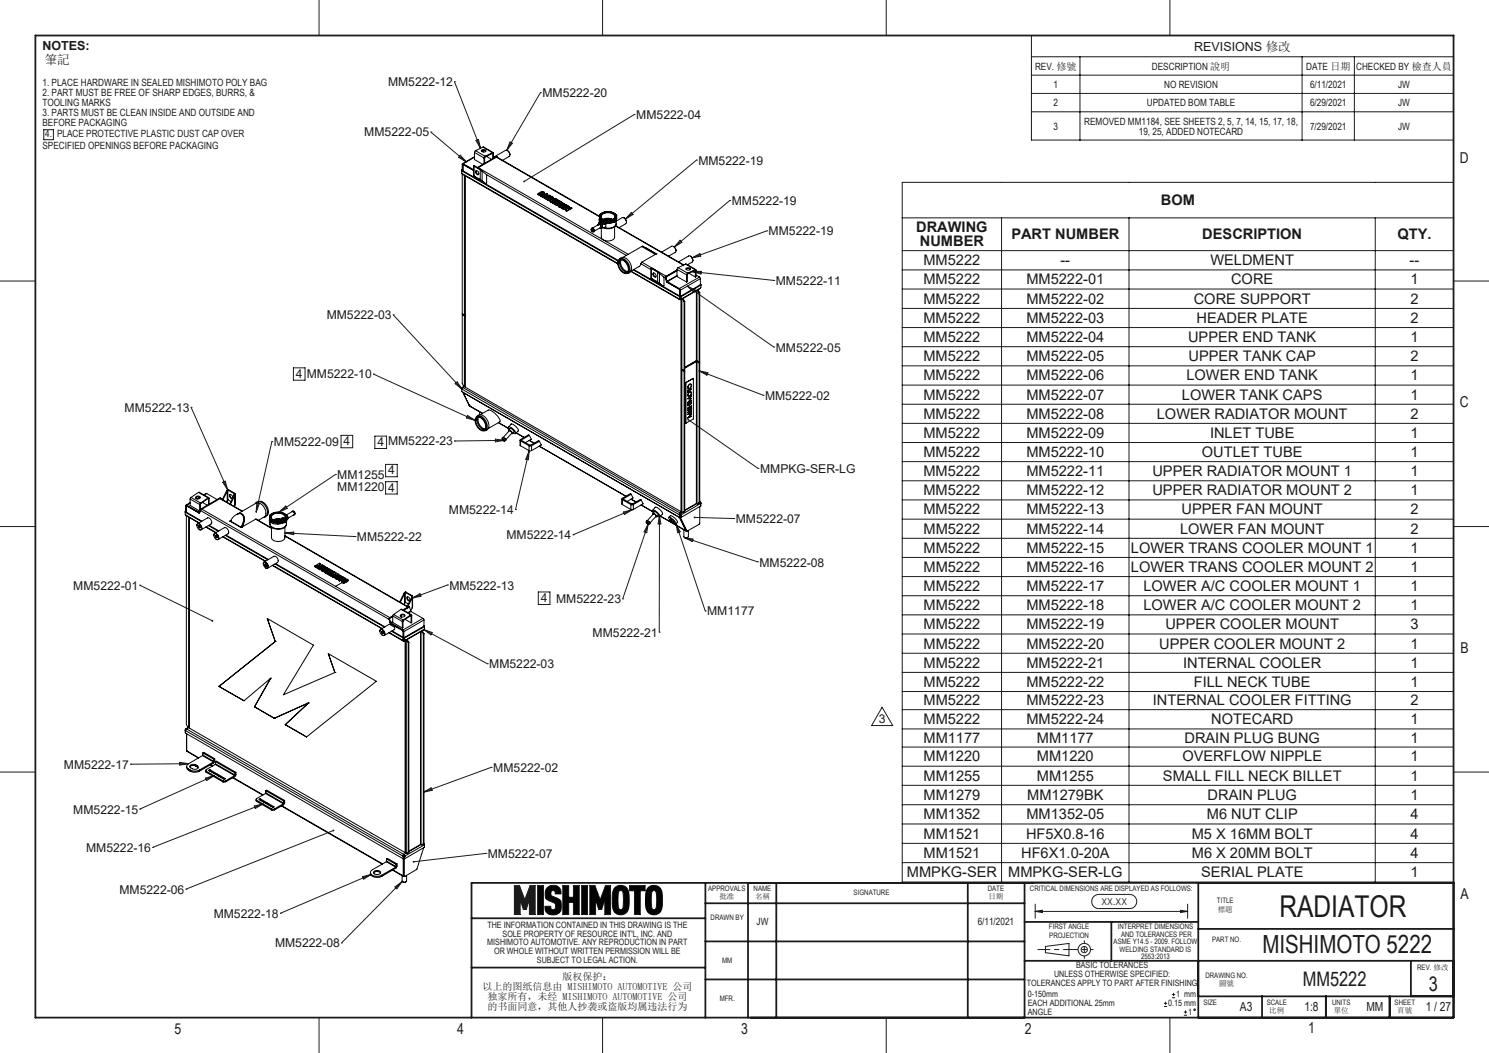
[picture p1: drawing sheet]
<svg xmlns="http://www.w3.org/2000/svg" width="420mm" height="297mm" viewBox="0 0 420 297" stroke-linecap="round" stroke-linejoin="round" font-family="sans-serif">
<defs><g id="words">
<text font-size="8.5" fill="#191924" x="360.9" y="258.7">RADIATOR</text>
<text font-size="7.1" fill="#191924" x="356.1" y="268.9">MISHIMOTO 5222</text>
<g font-size="5.6" fill="#191924">
<text x="367.4" y="278">MM5222</text>
<text x="403" y="279.5">3</text>
</g>
<g font-size="4.2" fill="#191924">
<text x="411.7" y="45.9">D</text>
<text x="411.7" y="114.7">C</text>
<text x="411.9" y="184.3">B</text>
<text x="411.9" y="253.4">A</text>
<text x="49.2" y="291.7">5</text>
<text x="129" y="291.7">4</text>
<text x="209" y="291.7">3</text>
<text x="289.1" y="291.7">2</text>
<text x="369" y="291.5">1</text>
</g>
<g font-size="4.1" fill="#191924">
<text x="327.4" y="57.8">BOM</text>
<text x="258.4" y="65.5">DRAWING</text>
<text x="259.5" y="69.5">NUMBER</text>
<text x="285.3" y="67.4">PART NUMBER</text>
<text x="339.1" y="67.4">DESCRIPTION</text>
<text x="394.2" y="67.4">QTY.</text>
<text x="260.5" y="74.8">MM5222</text>
<text x="299.1" y="74.8">--</text>
<text x="341.4" y="74.8">WELDMENT</text>
<text x="397.6" y="74.8">--</text>
<text x="260.5" y="80.2">MM5222</text>
<text x="289.5" y="80.2">MM5222-01</text>
<text x="347.3" y="80.2">CORE</text>
<text x="397.8" y="80.2">1</text>
<text x="260.5" y="85.6">MM5222</text>
<text x="289.5" y="85.6">MM5222-02</text>
<text x="336.7" y="85.6">CORE SUPPORT</text>
<text x="397.8" y="85.6">2</text>
<text x="260.5" y="91.1">MM5222</text>
<text x="289.5" y="91.1">MM5222-03</text>
<text x="337.5" y="91.1">HEADER PLATE</text>
<text x="397.8" y="91.1">2</text>
<text x="260.5" y="96.5">MM5222</text>
<text x="260.5" y="101.9">MM5222</text>
<text x="289.5" y="96.5">MM5222-04</text>
<text x="289.5" y="101.9">MM5222-05</text>
<text x="335.1" y="96.5">UPPER END TANK</text>
<text x="335.2" y="101.9">UPPER TANK CAP</text>
<text x="397.8" y="96.5">1</text>
<text x="397.8" y="101.9">2</text>
<text x="260.5" y="107.3">MM5222</text>
<text x="289.5" y="107.3">MM5222-06</text>
<text x="334.7" y="107.3">LOWER END TANK</text>
<text x="397.8" y="107.3">1</text>
<text x="260.5" y="112.7">MM5222</text>
<text x="289.5" y="112.7">MM5222-07</text>
<text x="333.4" y="112.7">LOWER TANK CAPS</text>
<text x="397.8" y="112.7">1</text>
<text x="260.5" y="118.1">MM5222</text>
<text x="289.5" y="118.1">MM5222-08</text>
<text x="326.3" y="118.1">LOWER RADIATOR MOUNT</text>
<text x="397.8" y="118.1">2</text>
<text x="260.5" y="123.5">MM5222</text>
<text x="289.5" y="123.5">MM5222-09</text>
<text x="341.3" y="123.5">INLET TUBE</text>
<text x="397.8" y="123.5">1</text>
<text x="260.5" y="128.9">MM5222</text>
<text x="289.5" y="128.9">MM5222-10</text>
<text x="339" y="128.9">OUTLET TUBE</text>
<text x="397.8" y="128.9">1</text>
<text x="260.5" y="134.3">MM5222</text>
<text x="289.5" y="134.3">MM5222-11</text>
<text x="325.1" y="134.3">UPPER RADIATOR MOUNT 1</text>
<text x="397.8" y="134.3">1</text>
<text x="260.5" y="139.7">MM5222</text>
<text x="289.5" y="139.7">MM5222-12</text>
<text x="325.1" y="139.7">UPPER RADIATOR MOUNT 2</text>
<text x="397.8" y="139.7">1</text>
<text x="260.5" y="145.1">MM5222</text>
<text x="289.5" y="145.1">MM5222-13</text>
<text x="333.3" y="145.1">UPPER FAN MOUNT</text>
<text x="397.8" y="145.1">2</text>
<text x="260.5" y="150.5">MM5222</text>
<text x="260.5" y="155.9">MM5222</text>
<text x="289.5" y="150.5">MM5222-14</text>
<text x="289.5" y="155.9">MM5222-15</text>
<text x="319" y="155.9">LOWER TRANS COOLER MOUNT 1</text>
<text x="332.8" y="150.5">LOWER FAN MOUNT</text>
<text x="397.8" y="150.5">2</text>
<text x="397.8" y="155.9">1</text>
<text x="260.5" y="161.3">MM5222</text>
<text x="289.5" y="161.3">MM5222-16</text>
<text x="319" y="161.3">LOWER TRANS COOLER MOUNT 2</text>
<text x="397.8" y="161.3">1</text>
<text x="260.5" y="166.7">MM5222</text>
<text x="289.5" y="166.7">MM5222-17</text>
<text x="322.5" y="166.7">LOWER A/C COOLER MOUNT 1</text>
<text x="397.8" y="166.7">1</text>
<text x="260.5" y="172.1">MM5222</text>
<text x="289.5" y="172.1">MM5222-18</text>
<text x="322.5" y="172.1">LOWER A/C COOLER MOUNT 2</text>
<text x="397.8" y="172.1">1</text>
<text x="260.5" y="177.5">MM5222</text>
<text x="289.5" y="177.5">MM5222-19</text>
<text x="328.7" y="177.5">UPPER COOLER MOUNT</text>
<text x="397.8" y="177.5">3</text>
<text x="260.5" y="182.9">MM5222</text>
<text x="289.5" y="182.9">MM5222-20</text>
<text x="327" y="182.9">UPPER COOLER MOUNT 2</text>
<text x="397.8" y="182.9">1</text>
<text x="260.5" y="188.3">MM5222</text>
<text x="289.5" y="188.3">MM5222-21</text>
<text x="333.8" y="188.3">INTERNAL COOLER</text>
<text x="397.8" y="188.3">1</text>
<text x="260.5" y="193.7">MM5222</text>
<text x="289.5" y="193.7">MM5222-22</text>
<text x="336.7" y="193.7">FILL NECK TUBE</text>
<text x="397.8" y="193.7">1</text>
<text x="260.5" y="199">MM5222</text>
<text x="289.5" y="199">MM5222-23</text>
<text x="325.2" y="199">INTERNAL COOLER FITTING</text>
<text x="397.8" y="199">2</text>
<text x="260.5" y="204.2">MM5222</text>
<text x="260.5" y="209.5">MM1177</text>
<text x="289.5" y="204.2">MM5222-24</text>
<text x="292.5" y="209.5">MM1177</text>
<text x="334.1" y="209.5">DRAIN PLUG BUNG</text>
<text x="341.7" y="204.2">NOTECARD</text>
<text x="397.8" y="204.2">1</text>
<text x="397.8" y="209.5">1</text>
<text x="260.5" y="214.8">MM1220</text>
<text x="292.5" y="214.8">MM1220</text>
<text x="333.5" y="214.8">OVERFLOW NIPPLE</text>
<text x="397.8" y="214.8">1</text>
<text x="260.5" y="220.2">MM1255</text>
<text x="292.5" y="220.2">MM1255</text>
<text x="328" y="220.2">SMALL FILL NECK BILLET</text>
<text x="397.8" y="220.2">1</text>
<text x="260.5" y="225.6">MM1279</text>
<text x="289.7" y="225.6">MM1279BK</text>
<text x="340.6" y="225.6">DRAIN PLUG</text>
<text x="397.8" y="225.6">1</text>
<text x="260.5" y="231.1">MM1352</text>
<text x="289.5" y="231.1">MM1352-05</text>
<text x="340.4" y="231.1">M6 NUT CLIP</text>
<text x="397.8" y="231.1">4</text>
<text x="260.5" y="236.5">MM1521</text>
<text x="289.4" y="236.5">HF5X0.8-16</text>
<text x="336.2" y="236.5">M5 X 16MM BOLT</text>
<text x="397.8" y="236.5">4</text>
<text x="260.5" y="242">MM1521</text>
<text x="288" y="242">HF6X1.0-20A</text>
<text x="336.2" y="242">M6 X 20MM BOLT</text>
<text x="397.9" y="242">4</text>
<text x="255.8" y="247.4">MMPKG-SER</text>
<text x="284.4" y="247.4">MMPKG-SER-LG</text>
<text x="338.8" y="247.4">SERIAL PLATE</text>
<text x="397.9" y="247.4">1</text>
</g>
<g font-size="3.5" fill="#191924">
<text x="12" y="14.2">NOTES:</text>
<text x="336.9" y="14.4">REVISIONS 修改</text>
<text x="12.6" y="18">筆記</text>
<text x="349.7" y="285.2">A3</text>
<text x="367.9" y="285.2">1:8</text>
<text x="385.4" y="285.2">MM</text>
<text x="402.1" y="285.2">1 / 27</text>
</g>
<g font-size="3.4" fill="#191924">
<text x="109.4" y="24.3">MM5222-12</text>
<text x="153" y="27.4">MM5222-20</text>
<text x="179.5" y="33.6">MM5222-04</text>
<text x="102.8" y="38.5">MM5222-05</text>
<text x="197" y="46.5">MM5222-19</text>
<text x="206.4" y="57.9">MM5222-19</text>
<text x="216.8" y="66.4">MM5222-19</text>
<text x="218.8" y="80.4">MM5222-11</text>
<text x="92.2" y="90">MM5222-03</text>
<text x="218.8" y="99.2">MM5222-05</text>
<text x="83.5" y="106.6">4</text>
<text x="86.5" y="106.8">MM5222-10</text>
<text x="215.8" y="112.8">MM5222-02</text>
<text x="35.2" y="116.1">MM5222-13</text>
<text x="77.3" y="125.8">MM5222-09</text>
<text x="96.9" y="125.6">4</text>
<text x="106.4" y="125.8">4</text>
<text x="109.4" y="125.6">MM5222-23</text>
<text x="95.1" y="135.1">MM1255</text>
<text x="109.5" y="133.8">4</text>
<text x="214.4" y="133.4">MMPKG-SER-LG</text>
<text x="95.1" y="138.6">MM1220</text>
<text x="109.5" y="138.7">4</text>
<text x="126.6" y="144.9">MM5222-14</text>
<text x="207.5" y="147.5">MM5222-07</text>
<text x="100.7" y="152.6">MM5222-22</text>
<text x="142.9" y="152.1">MM5222-14</text>
<text x="214.2" y="159.8">MM5222-08</text>
<text x="20.7" y="166.3">MM5222-01</text>
<text x="126.7" y="166.3">MM5222-13</text>
<text x="152.5" y="169.8">4</text>
<text x="156.9" y="170.1">MM5222-23</text>
<text x="199.5" y="173.6">MM1177</text>
<text x="167.2" y="179.5">MM5222-21</text>
<text x="138" y="188.5">MM5222-03</text>
<text x="247.9" y="204">3</text>
<text x="18" y="216.8">MM5222-17</text>
<text x="139.1" y="217.7">MM5222-02</text>
<text x="20.7" y="229.5">MM5222-15</text>
<text x="24.3" y="240.3">MM5222-16</text>
<text x="137.6" y="242.1">MM5222-07</text>
<text x="33.7" y="252.1">MM5222-06</text>
<text x="60.3" y="258.9">MM5222-18</text>
<text x="77.6" y="267.2">MM5222-08</text>
</g>
<g font-size="2.8" fill="#191924">
<text x="291.9" y="19.7">REV. 修號</text>
<text x="324.9" y="19.7">DESCRIPTION 說明</text>
<text x="368.4" y="19.7">DATE 日期</text>
<text x="382.5" y="19.7">CHECKED BY 檢查人員</text>
<text x="12" y="24.3">1. PLACE HARDWARE IN SEALED MISHIMOTO POLY BAG</text>
<text x="12" y="27.1">2. PART MUST BE FREE OF SHARP EDGES, BURRS, &amp;</text>
<text x="12" y="29.9">TOOLING MARKS</text>
<text x="297.1" y="24.8">1</text>
<text x="297.1" y="30">2</text>
<text x="323.5" y="30">UPDATED BOM TABLE</text>
<text x="328.4" y="24.8">NO REVISION</text>
<text x="369.5" y="24.8">6/11/2021</text>
<text x="369.5" y="30">6/29/2021</text>
<text x="394.3" y="24.8">JW</text>
<text x="394.3" y="30">JW</text>
<text x="12" y="32.7">3. PARTS MUST BE CLEAN INSIDE AND OUTSIDE AND</text>
<text x="12" y="35.5">BEFORE PACKAGING</text>
<text x="305.8" y="35.1">REMOVED MM1184, SEE SHEETS 2, 5, 7, 14, 15, 17, 18,</text>
<text x="12" y="42">SPECIFIED OPENINGS BEFORE PACKAGING</text>
<text x="12.8" y="38.7">4.</text>
<text x="16.1" y="38.7">PLACE PROTECTIVE PLASTIC DUST CAP OVER</text>
<text x="297.1" y="36.5">3</text>
<text x="321.2" y="38">19, 25, ADDED NOTECARD</text>
<text x="369.5" y="36.5">7/29/2021</text>
<text x="394.3" y="36.5">JW</text>
<text x="213.4" y="260.8">JW</text>
<text x="275.8" y="260.9">6/11/2021</text>
<text x="136.1" y="279.2">以上的图纸信息由 MISHIMOTO AUTOMOTIVE 公司</text>
<text x="158.6" y="276.4">版权保护：</text>
<text x="137.5" y="282.1">独家所有，未经 MISHIMOTO AUTOMOTIVE 公司</text>
<text x="137.5" y="284.9">的书面同意，其他人抄袭或盗版均属违法行为</text>
</g>
<text font-size="2.7" fill="#191924" x="310.7" y="255.3">XX.XX</text>
<g font-size="2.5" fill="#191924">
<text x="137.5" y="261.7">THE INFORMATION CONTAINED IN THIS DRAWING IS THE</text>
<text x="137.5" y="266.7">MISHIMOTO AUTOMOTIVE. ANY REPRODUCTION IN PART</text>
<text x="139.4" y="269.1">OR WHOLE WITHOUT WRITTEN PERMISSION WILL BE</text>
<text x="141.8" y="264.2">SOLE PROPERTY OF RESOURCE INT'L, INC. AND</text>
<text x="151.5" y="271.6">SUBJECT TO LEGAL ACTION.</text>
<text x="297.3" y="275.6">UNLESS OTHERWISE SPECIFIED:</text>
<text x="303.5" y="273.2">BASIC TOLERANCES</text>
<text x="289.6" y="278.1">TOLERANCES APPLY TO PART AFTER FINISHING</text>
<text x="289.9" y="281.3">0-150mm</text>
<text x="331.8" y="281.3">1 mm</text>
<text x="289.9" y="283.8">EACH ADDITIONAL 25mm</text>
<text x="289.9" y="286.3">ANGLE</text>
<text x="329.5" y="283.8">0.15 mm</text>
<text x="335.2" y="286.3">1</text>
</g>
<g font-size="2.1" fill="#191924">
<text x="199.8" y="251.4">APPROVALS</text>
<text x="212.6" y="251.4">NAME</text>
<text x="278.6" y="251.3">DATE</text>
<text x="290.5" y="251.4">CRITICAL DIMENSIONS ARE DISPLAYED AS FOLLOWS:</text>
<text x="202.9" y="253.7">批准</text>
<text x="213" y="253.7">名稱</text>
<text x="240.8" y="252.3">SIGNATURE</text>
<text x="278.8" y="253.6">日期</text>
<text x="343.3" y="254.8">TITLE</text>
<text x="343.5" y="257.1">標題</text>
<text x="200.4" y="259.5">DRAWN BY</text>
<text x="295.9" y="262.1">FIRST ANGLE</text>
<text x="315.3" y="262.1">INTERPRET DIMENSIONS</text>
<text x="296" y="264.6">PROJECTION</text>
<text x="314.1" y="266.3">ASME Y14.5 - 2009. FOLLOW</text>
<text x="315.8" y="268.5">WELDING STANDARD IS</text>
<text x="316.2" y="264.2">AND TOLERANCES PER</text>
<text x="341.9" y="265.7">PART NO.</text>
<text x="203.7" y="271.6">MM</text>
<text x="321.8" y="270.6">2553:2013</text>
<text x="340" y="275.8">DRAWING NO.</text>
<text x="399.7" y="273.5">REV. 修改</text>
<text x="343.9" y="278.1">圖號</text>
<text x="203" y="282.3">MFR.</text>
<text x="339.4" y="283.5">SIZE</text>
<text x="357.3" y="283.5">SCALE</text>
<text x="358" y="285.8">比例</text>
<text x="375.7" y="283.5">UNITS</text>
<text x="376.2" y="285.8">單位</text>
<text x="393.4" y="283.5">SHEET</text>
<text x="394.1" y="285.8">頁號</text>
</g>
</g></defs>
<g fill="none" stroke="#191924" stroke-width=".28">
<path d="M90 0v10M170 0v10M250 0v10M330 0v10M0 79.3h10M410 79.3h10M0 148.5h10M410 148.5h10M0 217.8h10M410 217.8h10M145.1 249.8h1.4l1.5 4 1.5-4h1.5v8.1h-1.7v-4.2l-.9 2.8h-.8l-.9-2.8v4.2h-1.6zM151.7 249.8h1.6v8.1h-1.6z"/>
<path d="M154.1 250.6a2.28 2.28 0 0 1 2.7-.8 2.28 2.28 0 0 1 1.5 2.3h-1.7l-.1-.7a.79 .79 0 0 0-1.2 .4 .79 .79 0 0 0 .7 1l1.9 .9 .3 .5 .1 1.1a2.23 2.23 0 0 1-2.8 2.7 1.95 1.95 0 0 1-1.8-2.4h1.6a.78 .78 0 0 0 .5 1h.5a1.22 1.22 0 0 0-.3-2.1l-1.8-.8a2.99 2.99 0 0 1-.1-3.1zM158.8 249.8h1.6v3.3h1.3v-3.3h1.7v8.1h-1.7v-3.4h-1.3v3.4h-1.6zM164.1 249.8h1.6v8.1h-1.6zM166.4 249.8h1.4l1.5 4 1.5-4h1.4v8.1h-1.6v-4.2l-.9 2.8h-.8l-.9-2.8v4.2h-1.6zM173.3 250.5a2.41 2.41 0 0 1 2.8-.5 2.41 2.41 0 0 1 1.3 2.6 8.3 8.3 0 0 1-.5 4.6 2.41 2.41 0 0 1-2.9 .6 2.41 2.41 0 0 1-1.3-2.6 8.2 8.2 0 0 1 .6-4.7zM174.7 251.2h.7a8.2 8.2 0 0 1 0 5.3h-.7a8.2 8.2 0 0 1 0-5.3zM177.6 249.8h4.4v1.4h-1.4v6.7h-1.6v-6.7h-1.4zM182.7 250.5a2.41 2.41 0 0 1 2.8-.5 2.41 2.41 0 0 1 1.3 2.6 8.3 8.3 0 0 1-.5 4.6 2.43 2.43 0 0 1-2.9 .6 2.43 2.43 0 0 1-1.3-2.6 8.5 8.5 0 0 1 .6-4.7zM184.1 251.2h.7a8.2 8.2 0 0 1 0 5.3h-.7a8.2 8.2 0 0 1 0-5.3zM292 255v4M308.6 252.8l1.3-.5h8.7a1.99 1.99 0 0 1 2 2 1.99 1.99 0 0 1-2 2h-8.7a1.98 1.98 0 0 1-1.9-1.3 1.98 1.98 0 0 1 .6-2.2zM335 255v4"/>
<path d="M294.9 266.9l6.6-.8v3.5l-6.6-.9zM90 287v10M170 287v10M250 287v10M330 287v10"/>
<circle cx="305.8" cy="267.8" r="1.76"/>
<circle cx="305.8" cy="267.8" r=".87"/>
</g>
<path d="M303.4 267.8h5M305.9 265.3v5" fill="none" stroke="#191924" stroke-width=".28" stroke-dasharray="15.2 1.3 1.3 1.3" stroke-dashoffset="14.6"/>
<path d="M303.4 267.8h-10.6" fill="none" stroke="#191924" stroke-width=".28" stroke-dasharray="15.2 1.3 1.3 1.3" stroke-dashoffset="11.9"/>
<g fill="none" stroke="#191924" stroke-width=".5">
<path d="M10 10h400v277h-400zM133 259h66M199 254.8h90M199 249v38M211 249v38M219 249v38M273 249v38M289 249v38M338 249v38M410 249h-277v38M133 272.9h66M199 265.5h90"/>
<path d="M199 276.3h90M289 271h121M289 260h49M313.5 260v11M338 262h72M398 271v10M338 281h72M356 281v6M374 281v6M392 281v6"/>
</g>
<path d="M151.7 249.8v8.1h1.6v-8.1zM154.3 250.4a2.96 2.96 0 0 0 0 3.3l2.2 1.1 .2 1.3-.3 .4-.6 .1-.4-.3-.1-.7h-1.6l.1 1.3a2.51 2.51 0 0 0 4.5-.4v-.7a1.94 1.94 0 0 0-.6-2.2l-2.2-1-.1-1.1 .3-.3h.5l.4 .4v.5h1.7a2.21 2.21 0 0 0-1.1-2.2 2.21 2.21 0 0 0-2.4 .1zM158.7 249.8v8.1h1.7v-3.4h1.3v3.4h1.7v-8.1h-1.7v3.3h-1.3v-3.3zM164.1 249.8v8.1h1.6v-8.1zM166.4 249.8v8.1h1.6v-4.2l.9 2.8h.8l.9-2.8v4.2h1.6v-8.1h-1.4l-1.5 4-1.5-4zM173.4 250.4a7.2 7.2 0 0 0-.7 4.8 2.41 2.41 0 0 0 2.4 2.9 2.41 2.41 0 0 0 2.3-2.9l.1-.6a5.9 5.9 0 0 0-.8-4.3 2.39 2.39 0 0 0-3.3 .1zM174.7 251.3l.7-.1a2.44 2.44 0 0 1 .5 2.3l-.3 2.8-.3 .3-.5-.1a1.33 1.33 0 0 1-.5-1.6v-2.5zM177.6 249.8v1.4h1.4v6.7h1.6v-6.7h1.4v-1.4zM182.8 250.4a8.1 8.1 0 0 0-.7 5.3 2.37 2.37 0 0 0 2.7 2.3 2.37 2.37 0 0 0 2-2.8l.1-.6a5.9 5.9 0 0 0-.8-4.3 2.39 2.39 0 0 0-3.3 .1zM184 251.4l.6-.2 .4 .3 .2 1.8-.1 2.8-.3 .4h-.7a1.33 1.33 0 0 1-.4-1.6v-2.5z" fill-rule="evenodd" fill="#000"/>
<path d="M145.1 249.8h1.4l1.5 4 1.5-4h1.5v8.1h-1.7v-4.2l-.9 2.8h-.8l-.9-2.8v4.2h-1.6z" fill-rule="evenodd" fill="#191924"/>
<g fill="none" stroke="#191924" stroke-width=".28">
<path d="M290.9 10h119.1v29.5h-119.1zM290.9 16h119.1M304.6 16v23.5M367.3 16v23.5M382 16v23.5M12.3 36.6h2.8v2.8h-2.8zM121.5 37.2h.1M121.5 37.2l10 8.5M128.2 23.1h.1M128.2 23.1l7.3 18.7M134.3 39.6l.7-.2 .5 2.4zM152.4 26.1h.1"/>
<path d="M152.4 26.1l-9.5 16.3M178.9 32.3h.1M178.9 32.3l-31.1 18.9M290.9 21.2h119.1M290.9 26.3h119.1M290.9 31.5h119.1M129.9 43.8l1.6 1.9-2.1-1.3zM143.9 40l.6 .4-1.6 2zM178.1 59.9l.5 .6-2.2 1.3zM196.5 45.2h.1M196.5 45.2l-20.1 16.6M205.8 56.5h.1"/>
<path d="M205.8 56.5l-15.6 13.2M254.5 51.4h155.5v197.4h-155.5zM191.8 67.8l.5 .6-2.1 1.3zM195.2 72.7l2.2-1.2 .3 .7zM195.3 76.6l23 2.5M195.3 76.6l2.5-.1-.1 .8zM216.3 65.1h.1M216.3 65.1l-21.1 7.6M218.3 79.1h.1M254.5 61.5h155.5M254.5 70.7h155.5M254.5 76.1h155.5"/>
<path d="M282.5 61.5v187.3M318.5 61.5v187.3M387.9 61.5v187.3M110.9 88.8h.1M110.9 88.8l19.5 21M193.9 80.7l24.4 17.2M193.9 80.7l2.2 1.1-.4 .6zM218.3 97.9h.1M254.5 81.5h155.5M254.5 87h155.5M254.5 92.4h155.5M254.5 97.8h155.5"/>
<path d="M53.9 114.9h.1M53.9 114.9l10.3 23.2M82.8 103.7h3.2v3.5h-3.2zM105.3 105.5h.1M105.3 105.5l28.7 13.1M128.4 108.2l.5-.5 1.5 2.1zM131.9 117.2l2.1 1.4-2.4-.7zM194.1 118.4l19.7 13.7M197.2 104.6l18.1 6.9M197.2 104.6l2.5 .5-.3 .7zM215.3 111.5h.1M254.5 103.2h155.5"/>
<path d="M254.5 108.6h155.5M254.5 114h155.5M254.5 119.4h155.5M62.8 136l.7-.3 .7 2.4zM76.7 124.5h.1M76.7 124.5l-4.5 19.9M94.6 133.8h.1M94.6 133.8l-15.9 10.7M96.2 122.8h3.3v3.5h-3.3zM105.7 123h3.3v3.5h-3.3zM108.8 131h3.2v3.5h-3.2zM108.8 135.9h3.2v3.4h-3.2z"/>
<path d="M128.2 124.4h.1M139.7 123.9l2.5 .3-2.5 .4zM142.2 124.2l-14 .2M149.3 127.1l-3.9 16.6M149.3 127.1l-.3 2.6-.7-.2zM213.8 132.1h.1M254.5 124.8h155.5M254.5 130.2h155.5M254.5 135.6h155.5M72.4 141.9l.8 .2-1 2.3zM78.7 144.5l1.9-1.8 .4 .7zM80.4 150.3l19.8 1"/>
<path d="M80.4 150.3l2.5-.2-.1 .7zM100.2 151.3h.1M145.4 143.7h.1M161.6 150.8h.1M175.8 144.4l2.5-.6-2.2 1.3zM178.3 143.8l-16.7 7M182.8 147.8l-7.2 21.1M182.8 147.8l-.4 2.4-.7-.2zM186 145.3l-.1 33M186 145.3l.4 2.5h-.8zM190.7 147.7l8.2 24.6M190.7 147.7l1.1 2.3-.7 .2z"/>
<path d="M193 151.6l20.7 6.9M193 151.6l2.5 .4-.2 .7zM195.9 145.9l11.1 .4M207 146.3h.1M213.7 158.5h.1M254.5 141h155.5M254.5 146.4h155.5M254.5 151.8h155.5M254.5 157.2h155.5M39.4 165.1h.1M39.4 165.1l20.5 10M116.3 168.7l2.2-1.2 .2 .7z"/>
<path d="M119.5 177.5l18 9.7M119.5 177.5l2.4 .9-.4 .7zM126.2 165h.1M126.2 165l-9.9 3.7M151.8 167h3.3v3.5h-3.3zM175.6 168.9h.1M185.9 178.3h.1M198.9 172.3h.1M254.5 162.6h155.5M254.5 168h155.5M254.5 173.4h155.5M254.5 178.8h155.5"/>
<path d="M137.5 187.2h.1M248.8 199.5l3 5.1h-5.9zM254.5 184.3h155.5M254.5 189.6h155.5M254.5 195h155.5M36.8 215.5h.1M50.7 215l2.5 .4-2.5 .4zM53.2 215.4l-16.4 .1M58 219.5l2.4-.7-2.1 1.4zM60.4 218.8l-21 9.4M138.6 216.4h.1M138.6 216.4l-19.2 7"/>
<path d="M254.5 200.2h155.5M254.5 205.6h155.5M254.5 210.7h155.5M254.5 216.1h155.5M39.4 228.2h.1M43.1 239h.1M71.7 227.3l2.5-.5-2.2 1.2zM74.2 226.8l-31.1 12.2M94.1 234.2l-41.6 16.6M119.4 223.4l2.2-1.2 .3 .7zM254.5 221.5h155.5M254.5 227h155.5"/>
<path d="M254.5 232.4h155.5M254.5 237.9h155.5M52.5 250.8h.1M79.1 257.6h.1M102.3 247.3l2.4-.7-2.1 1.4zM104.7 246.6l-25.6 11M111.4 250.2l2-1.6-1.5 2.1zM113.4 248.6l-17.1 17.4M137.1 240.7h.1M137.1 240.7l-20.4 2.4M254.5 243.3h155.5M292 257.1h43"/>
<path d="M292 257.1l2-.4v.7zM333 256.7l2 .4-2 .3zM96.3 266h.1M328.3 283.9h.9M328.3 283h.9M328.8 282.5v.9M330.6 281.4h.9M330.6 280.5h.9M331 280.1v.8M333.9 286.3h1M333.9 285.5h1M334.4 285v.9"/>
<circle cx="337" cy="284.8" r=".22"/>
</g>
<path d="M116.5 242.9l-.1 .2h.3h-.3a.26 .26 0 0 0 .4 .2 .26 .26 0 0 0 .1-.4 .26 .26 0 0 0-.4 0zM59.7 174.9v.4h.4l-.2-.2 .3 .1-.1-.3zM93.9 234a.27 .27 0 0 0-.1 .3 .27 .27 0 0 0 .4 .2 .27 .27 0 0 0 .1-.4l-.2 .1 .2-.1zM193.9 118.2a.25 .25 0 0 0 .2 .4 .25 .25 0 0 0 .3-.3 .25 .25 0 0 0-.4-.1l.1 .2zM147.6 51v.3l.2-.1-.2 .1a.25 .25 0 0 0 .4 .1 .25 .25 0 0 0 0-.4 .25 .25 0 0 0-.4 0zM195.7 145.8l.2 .1h-.2a.26 .26 0 0 0 .3 .3 .26 .26 0 0 0 .1-.4 .26 .26 0 0 0-.4 0z" fill="#191924"/>
<g fill="none" stroke="#000" stroke-width=".28">
<path d="M130.2 47.9l.2 1M130.2 47.9l.2 .1M130.4 49l43.8 25.4M130.4 48.9v.1M130.4 49l43.8 25.3M130.4 46.3l.2 .1M130.4 46.3v1.8M130.4 49.1v39.4l.6 .4M130.4 47.9h-.2M130.6 46.2l-.2 .1M130.6 46.4l3 1.7-3-1.8v1.9M130.6 46.2l3 1.7"/>
<path d="M130.6 46.2v.2M131 49.5v39.4M131.3 49.6v59.6l60.8 35.1M133.6 46.8l.1 .1M133.6 46.8v2.8M133.7 49.6v.1M133.7 46.9l1.8 1M133.7 46.9l.2-.1 1.7 1M133.7 49.6l1.8 1.1M133.7 46.9v2.7M133.7 49.7l1.2 .9M133.7 49.7l.2 .1"/>
<path d="M133.8 46.8h-.2M133.8 49.7l.1 .1M133.8 44.2l-3.3 2M133.8 43l2.7 1.6M133.8 43v2l2.4 1.4M133.8 44.3l-3.2 1.9M133.9 49.8l1 .8M133.9 49.7v.1M134.1 42.5l-.3 .5M134.1 42.5l2.7 1.6M134.3 48.2v-.1a.74 .74 0 0 1 .5 1.2l-.3-.2a.66 .66 0 0 1-.2-.9zM134.3 48.1l.2 .8 .5 .3"/>
<path d="M134.9 47.3l42.3 24.4M134.9 47.3h.1M135.1 50.4l-.2 .2M135.5 47.9l.5 .4M135.5 50.7l.5 .3M135.5 47.9v2.8M135.6 47.8l.3 .4M135.6 47.8l-.1 .1M135.8 42.6l.6-.2 .6 .3M135.8 50.9l.2 .1M135.8 50.9h.1M135.8 50.9l1.2 .9"/>
<path d="M135.9 42.3l.5-.1a.38 .38 0 0 1 .5 .1 .38 .38 0 0 1 0 .5l-.3 .1a.52 .52 0 0 1-.5-.1 .52 .52 0 0 1-.2-.5zM136 48.3v2.7M136 51l1 .8M136 48.3l1.3 1M136.2 41.5l2.9 1.5M136.2 41.5l-2.1 1M136.2 41.5l2.7 1.6M136.3 42.4v.5M136.5 44.6v1.5M136.7 44.4l-.2 .2M136.7 44.4v1.7M136.8 44.3l-.1 .1"/>
<path d="M136.8 44.1l-.3 .5M136.8 44.1v.2M137.2 44.1l1.4 .8M137.3 49.3v2.3l-.3 .2M137.3 49.3l39.4 22.7M138.9 43.1l.3 .1M138.9 43.3h.1M138.9 43.3l-2.1 1M138.9 43.1l-2.1 1M138.9 43.1v.2M139 43.3v1.4M139.2 44.6h.1"/>
<path d="M139.2 43.2l-.2 .1M139.2 43.2v1.4M139.7 44.3l-.5 .1 3.4-2a1.15 1.15 0 0 1 1 1.7l-1.9 1.1M140 44.3l29.2 16.8v.5M140 44.3l-5.1 3M140.2 44.3h-.2M140.2 44.3l29 16.7M140.3 44.3l-.2-.2-5.4 3.1M140.3 44.3h-.1M143.1 42.5h.1M143.2 42.5l.5 .5 .1 .6M143.8 43.6v.1"/>
<path d="M151.8 54.7l.2 .4h.4M151.8 54.7l.1-.2a1.02 1.02 0 0 1 1.7-.1l-1.2 .6M151.8 54.7l.6 .3M152.2 54.7h.1M152.4 55v.1M152.5 55.2l.7 .6M152.5 55.2l.7 .5M153 54.2l.2 .1-.1 .1-.7 .4-.2-.1M153 54.2l-.8 .5M153 54.3l-.8 .5M153 54.3l.2 .1M153 54.2v.1"/>
<path d="M153.2 55.7v.1M153.5 55.5l-.3 .3M153.5 55.5l-.3 .2M153.6 54.3l-.2 .4-1 .4M153.6 55.7l.2 .4 .4 .1M153.6 55.7l.1-.1a1.05 1.05 0 0 1 1.7-.2l-1.2 .7M153.6 55.7l.6 .4M154 55.8h.1M154.2 56.1v.1M154.4 56.3l.3 .3M154.4 54.7l-1 .8M154.4 56.3l.3 .2"/>
<path d="M154.4 54.7l-.2-.2-1.2 .7h-.5M154.4 54.7l-1.1 .7 .2 .1M154.7 56.5l.9-.3-.4 .6M154.7 56.5v.1M154.8 55.3h.2l-.1 .2-.7 .4-.2-.1M154.8 55.3l-.8 .5M154.8 55.4l-.8 .4M154.8 55.4h.2M154.8 55.3v.1M155.2 56.8l.3 .2M155.2 56.8l.3 .1M155.4 55.3l-.2 .5-1 .4"/>
<path d="M155.5 56.9v.1M155.5 56.4l-.8 .2M155.7 57.1l.3 .3M155.7 57.1l.3 .2M156 57.3v.1M156.1 55.7l-.3 .3M156.1 55.7l-.7 .4 .8-.1M156.1 55.7l-.2-.2-1.5 .8M156.2 56l-.2 .3M156.2 56l-.3 .4 .7-.5 .3 .2M156.2 57.4l.3 .3M156.2 57.4l.3 .2"/>
<path d="M156.5 57.6v.1M156.8 57.7l.3 .2M156.8 57.7l.3 .3M156.9 56.1l-1.4 .9M156.9 56.1l-1.4 .8M157.1 57.9v.1M157.1 57.3l-.6 .4M157.1 57.3l.2 .1M157.1 57.2l.2 .2-.5 .3M157.1 57.2l-.6 .4M157.1 57.2v.1M157.4 56.4l-1.4 1"/>
<path d="M157.4 56.4l-.3-.1-1.4 .8M157.4 56.4l-1.4 .9M157.5 58l.2 .3M157.7 58.3l.3 .1M157.7 58.2l.3 .1M157.7 58.2v.1M157.9 58v.1M157.9 58h.1M158 57.9l-.3-.2-.2 .2 .2 .3M158 57.9l-.1 .1M158 56.8l-.6 .3M158 58l-.1 .1"/>
<path d="M158 57.9v.1M158 56.8l-.6 .3 .2 .1 .6-.3 .3 .1M158 56.8l-.3-.2-1.5 .8M158 58.3v.1M158 57.6v.1M158.1 57.7v.2M158.1 57.9h.1M158.1 57.8l.1 .1M158.1 57.8v.1M158.2 57.9l-.3 .2M158.3 58.6l.3 .1M158.3 58.6l.3 .2"/>
<path d="M158.5 58.3l-.5 .1M158.5 58.2l-.5 .1M158.5 57l-1.4 1M158.5 58.2v.1M158.5 57l-1.4 .9M158.5 57.7l.1 .4-.1 .1M158.6 57.7h-.1M158.6 57.6l-.1 .1M158.6 57.6v.1M158.6 58.7v.1M158.7 58l-.2 .3M158.8 57.6l-.2 .1"/>
<path d="M158.8 57.5h.1M158.8 57.5l-.2 .1M158.8 57.5v.1M158.8 58.9l.3 .2M158.8 57.7l.3 .3M158.8 57.7l.3 .2M158.9 57.5l-.1 .1M158.9 57.5l-.1 .2M159.1 59.1l1-.3-.5 .5M159.1 57.9v.1M159.1 59.1h.1M159.3 57.6l-.2 .4"/>
<path d="M159.3 57.6a.63 .63 0 0 0-.6-.3 .63 .63 0 0 0-.6 .5M159.3 57.6l-.2 .3M159.6 59.3l.2 .2M159.6 59.3l.2 .3M159.8 59.5v.1M159.9 58.9l-.8 .2M160 57.9l-1.4 .9M160 57.9l-1.4 .8M160 57.9l-.3-.2-1.4 .9M160.5 58.2l-.3 .4M160.5 58.2l-.7 .5 .8-.1M160.5 58.2l-.2-.1-1.5 .8"/>
<path d="M160.6 58.6l-.2 .2M160.6 58.6l-.3 .3 .7-.4 .3 .2M161.3 58.7l-1.5 .9M161.3 58.7l-1.5 .8M166.8 64.6a.49 .49 0 0 1 .7 0 .49 .49 0 0 1-.1 .8h-.2M166.8 64.6l.4 .1a.33 .33 0 0 1 .2 .4 .33 .33 0 0 1-.4 .2l-.2-.3zM166.8 64.6l.3 .1a.31 .31 0 0 1 .3 .3 .31 .31 0 0 1-.3 .3l-.3-.3zM166.9 64.4a.61 .61 0 0 1 .6 .3 .61 .61 0 0 1 0 .7M167.1 64.3l1.8-1 .4 .2 .1 .6-1.8 1.1M167.2 64.7l-.2 .2 .1 .2 .2-.1M168.6 63.5h.1M168.9 63.1l-.3 .4"/>
<path d="M168.9 63.1l.5 .3M168.9 62.8l.3 .1M168.9 62.8v.2M169 61.8a3.5 3.5 0 0 0 4.8 .2l-.2-.2M169 61.8l.2 .7M169.2 61.6a3.3 3.3 0 0 0 4.4 .2M169.2 61.6l-.2 .2M169.2 62.6v-.2l1.2 .6h.9M169.2 62.6l-.3 .2M169.2 62.6l.6 .3M169.2 60.6v.2M169.2 60.6l.1 .1"/>
<path d="M169.2 64.3l.2 .1M169.2 62.9l-.3 .2M169.2 62.9l.5 .3M169.2 60.5a3.5 3.5 0 0 1 4.8 .2M169.3 60.5l-.1 1.1M169.3 60.5a3.3 3.3 0 0 1 4.5 .2M169.3 60.5l-.1 .1M169.4 63.4l.3 .7M169.4 60.6a2.93 2.93 0 0 1 4.2 .2 1.59 1.59 0 0 1-2 1.5 1.93 1.93 0 0 1-2.3-1.3zM169.5 61.2a1.31 1.31 0 0 0 1.2 .9M169.5 61.1a2.29 2.29 0 0 1 4 0M169.5 61.1v.1"/>
<path d="M169.5 60.4a2.9 2.9 0 0 1 4.3 .6 1.69 1.69 0 0 1-2 1.4 2.06 2.06 0 0 1-2.6-1.3zM169.6 60.5a2.59 2.59 0 0 1 3.9 .5 2.16 2.16 0 0 1-3.1 1.1 .98 .98 0 0 1-.8-1.6zM169.7 64.1l-.3 .3M169.7 63.2l-.3 .2M169.7 63.2l.2 .7M169.7 63.2l.2 .2M169.8 64.2l.1 .1M169.8 62.9l1.1 .3M169.8 62.8v.1M169.9 63.4v.4M169.9 63.9v.4M169.9 63.9l-.2 .2"/>
<path d="M169.9 63.9l-.5 .5M170.1 61.9l.1-.1a3.1 3.1 0 0 1 2.7 .1M170.2 61.9l.9-.2h.8l.9 .2M170.5 62.1l.8-.3 1.2 .3a2.14 2.14 0 0 0-2 0M170.8 62.2h1.4M170.9 63.2l-1 .2M170.9 63.2v.9l-1 .2M173.4 63.9v3a2.25 2.25 0 0 1-3.5 .6l-.3-.5v-2.7M173.4 62.7l-2.1 .3M173.4 62.7l-2 .3M173.4 61.1a1.23 1.23 0 0 1-1.8 .8l-1 .2M173.6 63.7l19.2 11.1"/>
<path d="M173.6 63.6l19.3 11.1M173.8 61.9l-.1 .6-.3 .2M173.8 61.6h.1M173.8 61.9h.1M173.8 63a2.54 2.54 0 0 1-3.7 1.2h-.1M173.8 60.7l-.2 1.1M173.8 60.7h.2l-.2 .7M173.8 62.4l1.7-1a1.15 1.15 0 0 1 1 1.7l-1.9 1.1M173.8 61.1v1.9a2.32 2.32 0 0 1-3 1.3l-.6-.1M174.4 73.5l-44-25.4-.2 .1 44.1 25.5M174.6 73.2a1.5 1.5 0 0 1 2.6 .3l.4 .5a1.87 1.87 0 0 1-.5 3.1h-.2M174.6 73.2a2.21 2.21 0 0 1 2.7 2.1 1.17 1.17 0 0 1-.3 1.7 1.17 1.17 0 0 1-1.7-.4l-.5-.7a2.15 2.15 0 0 1-.2-2.7z"/>
<path d="M174.7 73.5a1.85 1.85 0 0 1 2.4 1.6 1.04 1.04 0 0 1 .1 1.3 1.04 1.04 0 0 1-1.3 .4l-1-.9a2.07 2.07 0 0 1-.2-2.4zM174.7 73.2a1.64 1.64 0 0 1 2.4 .9l.1 .3a1.77 1.77 0 0 1-.2 2.7M175 73.3a2.55 2.55 0 0 0 2 3.4M175.2 73.3a2.63 2.63 0 0 0 1.9 3.3M176 61.5h.1M176 61.5l.5 .5 .2 .6M176.7 62.6h.1M177.9 76.5l13.8 8M178.6 76.1l13.1 7.6M178.8 76l13.1 7.6-.2 .1M180.8 74.4l-.4 .7-2.4 1.4 13.6 7.8M180.8 74.4l2.8 1.7"/>
<path d="M181 73.9l-.2 .5M181 73.9l6.9 4M181.1 69.6l.3-.1 3.6 2M181.9 69.8h.1M182 69.8h.1M182 69.8l3 1.7M183.6 75.7h.1M183.6 75.7v2.8M183.7 78.5v.1M183.7 75.7l.2-.1 1.8 1.1M183.7 78.5l1.8 1M183.7 75.7v2.8"/>
<path d="M183.7 75.7l1.8 1.1M183.7 78.6l.2 .1M183.7 78.6l1.2 .9M183.9 75.6l-.3 .1M183.9 78.6v.1M184.3 77l.4 .1a.5 .5 0 0 1 .4 .6 .5 .5 0 0 1-.5 .4l-.1-.1a.69 .69 0 0 1-.2-1zM184.4 77l.1 .8 .5 .3M184.7 79.4l.2 .1M185 71.5h.1M185 71.5l-.1 .3-3.9-2.3-5.3 3.1M185 71.5l-4 2.4M185 71.5v.1"/>
<path d="M185.1 79.3l-.2 .2M185.5 76.8l.5 .3M185.5 79.5l.5 .4M185.5 76.8v2.7M185.7 76.7l.2 .4M185.7 76.7l-.2 .1M185.8 79.8l.2 .1M185.8 79.8h.1M185.8 79.8l1.2 .9M186 77.1v2.8M186 79.9l1 .8M186 77.1l1.3 1.1"/>
<path d="M186.6 71.1l2.8-1.6a1.15 1.15 0 0 1 1.1 1.7l-1.9 1M187.3 78.2l.4 .2 .4 1.1M187.3 78.2v2.3l-.3 .2M187.7 78.1l.3 1.2M187.7 78.1l.1 .1M187.8 78.2l.4 1.1M187.9 77.9l-.2 .2M188 79.3l.2 .4M188 79.3h.2M188.1 79.5l3.6 2.1v1.9M188.1 79.5h.1M188.2 79.3v.1"/>
<path d="M188.2 79.4l3.4 2M188.2 79.7l3.4 1.9M188.2 79.4v.3M190 69.5l.5 .6 .2 .6M191 76.1l-3.1 1.8M191 76.4l-3.2 1.8M191 76.2l-3.3 1.9M191 76l2.7 1.5M191 76v2l2.7 1.5M191 77.9l-2.8 1.5M191 77.7l-2.8 1.6M191.3 75.5l-.3 .5"/>
<path d="M191.3 75.5l2.7 1.5M191.4 73.9l2.8-1.7a1.15 1.15 0 0 1 1 1.7l-1.3 .8M193.4 74.5l2.9 1.5M193.4 74.5l2.7 1.6M193.4 74.5l-2.1 1M193.5 75.7l.5-.2a.44 .44 0 0 1 .6 0 .44 .44 0 0 1 0 .6l-.3 .1a.58 .58 0 0 1-.8-.5zM193.5 75.9l.8-.2 .4 .3M193.7 77.5v2M193.9 77.4l-.2 .1M193.9 77.4v2l-.2 .1M194 77l-.3 .5M194 77.3l-.1 .1"/>
<path d="M194 77v.3M194.3 77.1l1.8 1M194.7 72.2l.1 .1M194.8 72.3l.5 .5 .1 .6M195.4 73.4v.1M196 76.3h.1M196.1 76.1l.2 .1M196.1 76.3h.1M196.1 76.1l-2.1 .9M196.1 76.1v.2M196.1 76.3l-2.1 1M196.1 76.3v1.8"/>
<path d="M196.3 77.6l1 .5M196.3 76.2l-.2 .1M196.3 76.2v1.8l-.2 .1M197.3 78.1l.3 .5M197.3 78.1l-5.7 3.3M197.6 78.6v1.8M197.6 78.6l-5.7 3.2M130.4 88.7l.2-.1 .7 .4M130.4 88.7l.6 .4M130.4 88.7v19.5l.6 .8M131 89.1h.3M131 88.9h.3"/>
<path d="M131 89.1v19.9M191.6 84.3l.2 .2M191.6 84.3h.1M191.6 81.4l.3 .4M191.6 81.6l.3 .2M191.6 81.4v.2M191.7 83.7v.6M191.8 84.3h.1M191.8 84.3h-.1M191.8 84.2v.3M191.9 81.8v2.7M191.9 84.5h-.1"/>
<path d="M191.9 84.5h.1M191.9 84.3h.1M191.9 84.2l.2 .1M191.9 83.6v.9M191.9 83.6l.2 .1M191.9 83.6l5.6-3.3 .2 .1-5.6 3.3M191.9 84.2v.1M192 84.2l-.1 .1M192.1 84.5v59.8M192.1 83.7v.6M192.2 84.3h.1M192.2 84.3l-.3 .2"/>
<path d="M192.2 84.5l.1 19.7M192.2 84.3h-.1M192.3 84.4v19.8M192.4 84.3h.1M192.5 84.3l.5 .8M192.6 84.2h.1M192.7 84.2l-.2 .1M192.7 84.2l.4 .8M193.1 85v19.5l-.1 .1v-19.5M193.1 85l-.1 .1M196.4 82v19.8M196.6 81.9v19.9"/>
<path d="M196.7 81.9h.1M196.8 81.9l.4 .8M196.9 81.8h.1M197 81.8l-.2 .1M197 81.8l.4 .7M197.4 82.5v19.5l-.2 .1v-19.4M197.4 82.5l-.2 .2M197.6 80.1l.1 .1M197.6 81.2l-5.5 3.3M197.6 81.2l-5.4 3.1M197.7 80.2l-.1 1M197.7 80.2l-.1 .1"/>
<path d="M130.2 109.5v1l61.5 35.4M130.2 109.5l.2 .1M130.4 109.4v.1M130.4 109.7v.1M130.4 109.8l61.2 35.4M130.4 109.5h-.2M130.6 109.3l-.2 .5M130.6 109.3l-.2 .1M130.6 109.3l61.2 35.4M130.6 109.3h.1M130.9 109l-.5 .3M131 109l.3 .1"/>
<path d="M131 109l-.4 .3M132.3 114.3l-1.7-3.7 1.8 3.9M132.3 114.3h.1M132.4 114.5l3.7 2.1M134.4 117.6a2.02 2.02 0 0 1 2.5 1.6 1.43 1.43 0 0 1-.7 2.4 3 3 0 0 1-2-3.8zM134.4 117.6a1.41 1.41 0 0 1 2.4 0 2.47 2.47 0 0 1 .5 3.8l-.7 .1M134.4 117.9a1.85 1.85 0 0 1 2.5 1.6 1.14 1.14 0 0 1-.8 1.8 2.6 2.6 0 0 1-1.7-3.4zM134.5 117.5a1.83 1.83 0 0 1 2.5 1.2l.2 .3a1.66 1.66 0 0 1-.5 2.5M134.8 117.7a2.5 2.5 0 0 0 2 3.4M135 117.7a2.64 2.64 0 0 0 1.8 3.3M135.3 116.1v.9M135.5 117l2.2-1.3a4.4 4.4 0 0 1 3.3 3.2l-3.3 2"/>
<path d="M144.1 119.7a2.02 2.02 0 0 1 2.1 1.4l-.1 .5M144.2 119.6l-.8 .8M192.2 104.3l.1 40.2M192.3 104.2v.2M192.3 104.2l.8 .5M192.3 104.4l.7 .4M192.3 104.4v40.1M192.5 104.3h.1M193 104.8v39.5l.1-.1M193.1 104.7l-.1 .1M193.1 104.7v39.5M193.4 107.9h.1"/>
<path d="M193.4 107.9l.1 11.5M193.5 107.9v11.5M194 112.5h.1M194 110.1l.1 .2 1-.6-1 .7-.1 .3zM194 112.5l1.1-.8-.8 .7h.8l-.8 .9 .8-.2-1.1 .4 .9-1zM194 113.9l1.1-.6zM194 114.3l1.1-.6-.6 .5v.6l.6-.2-1.1 .6 .4-.4v-.6zM194 116.3l1.1-.6zM194 117.9h.1M194.1 115.4l.1 .5 .2-.3a.46 .46 0 0 1 .7-.5l-.3 .6 .1-.6a.41 .41 0 0 0-.4 .6l-.5 .3zM194.3 108.6l.4-.2a.6 .6 0 0 1 .2 .8 .6 .6 0 0 1-.8 .3zM194.3 110.8l.4-.2a.6 .6 0 0 1 .2 .7 .6 .6 0 0 1-.8 .3z"/>
<path d="M194.3 110.7l.2-.2a.49 .49 0 0 1 .7 .3 .49 .49 0 0 1-.3 .6l-.6 .5-.3-.2zM194.5 108.3a.51 .51 0 0 1 .7 .3 .51 .51 0 0 1-.3 .7l-.2 .2a.5 .5 0 0 1-.8 0 .5 .5 0 0 1 .3-.8zM195.1 116.8h-.8l.8-.7-1.1 .8h.9l-.9 1M195.1 116.8h.1M195.1 116.8l-.8 .9 .8-.2-1.1 .4M195.6 106.7l-2.1 1.2M195.6 106.7v11.5l-2.1 1.2M195.6 106.7l-2.2 1.2M196.3 101.9h.5M196.4 102h.2M196.4 101.8h.2M196.4 102l-3.3 1.9"/>
<path d="M196.4 101.8l-3.3 1.8M196.4 102v40M196.5 101.7v.1M196.6 101.8l.8 .4M196.6 102l.6 .3M196.6 102v40M197.2 102.3v39.5M197.4 102.2l-.2 .1M197.4 102.2v39.6M56 138.9l.2-.1 2.7 1.6M56 138.9l-2.1 1.4M56 138.9l2.7 1.5"/>
<path d="M58.3 139.2l-.8 .4M58.3 139.2l2.9 1.7M58.3 139.2l-.7 .4M63.9 138.5l.2 .1M63.9 138.5l-1.2 2.4M64.1 138.6l-1.2 2.4M64.1 138.6v2.7M64.3 138.2l-.2 .4M64.3 138.2l1.7 1M64.3 138.2v2.8M64.5 138.1l-.6 .4M64.5 138.1l-.2 .1"/>
<path d="M64.5 138.1l1.7 1M64.8 139.6a.65 .65 0 0 1 .7 .3 .65 .65 0 0 1-.1 .7l-.6-.4zM64.9 139.4l.1 .7 .6 .4M66 139.2v.5M66 139.7l-1.2 2.4M66 139.7l.2 .1M66.2 139.1l.2 .2-.2 .5M66.2 139.8v2.8M66.2 139.8l-1.2 2.4M66.2 139.1l-.2 .1M66.4 139.4l-.2 3.2M141.6 123.8l.7 .6-.3-.1z"/>
<path d="M141.7 123.5a.37 .37 0 0 1 .4-.2 .37 .37 0 0 1 .3 .3l.3 .5-.1 .2M141.7 123.9l.5 .4zM141.7 123.5l.6 .2 .3 .6M141.7 123.5l-.1 .3M142 123.4l1.7-1.9 .5 .2 .2 .4-1.7 1.9M142.6 124.3l-.3 .1M143.5 121.3l.5-.5 .6 .4 .4 .6-.4 .5M143.5 120.9l-2.9-1.7 2.9 1.7M143.6 121.6v-.4l.6 .4a.42 .42 0 0 1 .4 .3 .42 .42 0 0 1-.1 .4h-.2M143.7 121.1l-.3-.5a.45 .45 0 0 1 .5-.3 .45 .45 0 0 1 .4 .4l.7 .6a.72 .72 0 0 1 .3 1l-.5-.2M145.6 122.1l2.2 1.3M146.3 121.4l-.8 .9"/>
<path d="M146.7 124.2l.1 1.5M146.8 124l-.1 .1 .1 .3M146.8 124.4l2.4 1.3M146.8 124.4v1.3M146.8 125.7l2.4 1.4M146.8 124l.3 .1M147.1 124.1v.1M147.1 124.2l-.3 .2M147.1 124.2l2.4 1.4M149.2 127.1h.7M149.2 125.7h.7M149.2 125.7v1.4"/>
<path d="M149.3 122.8l-.3-.1-2.2 1.3M149.3 122.8l-2.2 1.3M149.3 122.8l.6 1.1-1.7 .9M149.5 125.6h.1M149.5 125.6l-.3 .1M149.6 125.6l.3 .1M149.9 125.7v1.4M150.7 125l-1.4-.8 1.3 .8M152.1 125.8l24.5 14.1M152.2 124.5l-2.3 1.2M152.2 124.5l.5 1-2.8 1.6M152.2 124.5l-.3-.2-2.3 1.3"/>
<path d="M178 139.4l-2.2 1.3M178 139.4l.6 1.1-1.7 .9M178 139.4l-.2-.2-2.3 1.3M52.2 144.2l.2 1M52.2 144.2l.2 .1M52.4 145.2l3.7 2.3M52.4 145.2l3.8 2.3M52.4 142.6l.3 .1M52.4 142.6v1.8M52.4 144.1l-.2 .1M52.4 144.4l-.2 .1 4.6 2.6M52.4 144.4l4.6 2.6"/>
<path d="M52.6 145.5v58.9l.6 .8M52.7 142.5l-.3 .1M52.7 142.7l3.4 1.9M52.7 142.5v.2M52.7 142.5l3.4 1.9M53.2 145.9v59.3M53.4 146v59.4l60.9 35.1M53.6 141.8l-1.1 .6M53.6 140.8v1.8l2.7 1.5M53.6 140.8l2.7 1.5M53.6 141.9l-.9 .6M53.9 140.3l-.3 .5"/>
<path d="M53.9 140.3l2.7 1.6M55.4 140a.6 .6 0 0 1 .7-.1 .6 .6 0 0 1 .3 .6l-.2 .1a.5 .5 0 0 1-.7 .2 .5 .5 0 0 1-.1-.8zM55.5 148.2a.58 .58 0 0 1 .6-.6 .58 .58 0 0 1 .6 .6 .64 .64 0 0 1 .3 .8 .64 .64 0 0 1-.7 .4h-.1M55.7 147.8a.99 .99 0 0 1 1 .5 .99 .99 0 0 1-.2 1.1l-.5-.2a1.06 1.06 0 0 1-.3-1.4zM55.7 147.7l2.8-1.6a1.16 1.16 0 0 1 1 1.7l-2.8 1.6M56 148.3h.2a.3 .3 0 0 1 .3 .3 .3 .3 0 0 1-.3 .3zM56.1 144.4h.1M56.1 144.4v.2M56.1 144.4l.2 .2h-.2M56.1 140.4l-.6 .3M56.1 140.1v.6M56.1 140.5l-.4 .2"/>
<path d="M56.2 144.4h-.1M56.2 148.3h-.1v.4l.1 .1 .3-.1M56.2 144.6h.1M56.3 142.3v1.6M56.5 140.4l-.8-.3-.5 .4M56.5 143.6l.1 .2M56.5 143.6l-.4 .8M56.5 142.2l-.2 .1M56.5 142.2v1.4M56.6 141.9l-.3 .4M56.6 142.1l-.1 .1M56.6 141.9v.2"/>
<path d="M56.6 143.8l-.4 .9-3.6-2.1v1.9M56.7 143.8h-.1M56.9 143.6l-.3 .4 53.2 30.7 .3 1.1M56.9 143.6l53 30.6M57.1 141.7l1.4 .8M58.1 148.7l2.7 1.6M58.2 148.6l2.8 1.6M58.7 140.4l.3 .2M58.7 140.6l.1 .1M58.7 140.4l-2.1 1.5M58.7 140.4v.2M58.7 140.6l-2.1 1.5"/>
<path d="M58.8 140.7v1.6M58.8 148.2l2.8 1.7M59 140.6l-.2 .1M59 140.6v1.6M59 148.2l2.7 1.6M60.3 151a.52 .52 0 0 1 .4-.7 .52 .52 0 0 1 .6 .5 .78 .78 0 0 1 .5 .7 .78 .78 0 0 1-.6 .7l-.2-.1M60.5 150.5a1.08 1.08 0 0 1 .9 1.7 1.13 1.13 0 0 1-.9-1.7zM60.5 150.5l2.8-1.7a1.16 1.16 0 0 1 1 1.8l-2.8 1.6M60.8 151l.2 .1a.33 .33 0 0 1 .3 .3 .33 .33 0 0 1-.3 .3l-.3-.4zM61 151.1l-.2 .1a.27 .27 0 0 0 .1 .3 .27 .27 0 0 0 .3 0M62.1 140.6l-5.2 3M62.1 140.6l6.2 3.6"/>
<path d="M62.2 140.6h-.1M62.2 140.6l6.2 3.6M62.3 140.5l-.1 .1M62.3 140.5l-.2-.1-5.6 3.2M62.3 140.5v.1M62.8 151.4l12 6.9M62.9 151.4l12 6.9M63.6 151l11.9 6.9M63.7 150.9l12 6.9M64.1 141.3l-.1 .3M64.3 141l-.2 .3M64.3 141l.9 .5"/>
<path d="M64.9 147l3 1.8M65 146.9a2.89 2.89 0 0 1 3.1-1.9 2.8 2.8 0 0 1-.1 3.7M65 147h-.1M65 146.9v.1M65 147l3 1.7M65 146.9h.1M65 146.9l-.1 .1M65.1 146.8l-.1 .1M66.2 142.6l-.1 .2M66.8 145.1l5.5-3.2a2.64 2.64 0 0 1 2.7 2.8l-.4 1-1.7 1.1M67.1 144.9a1.37 1.37 0 0 1 1.5 .3 1.37 1.37 0 0 1 .3 1.5l-.6 1.9M67.9 148.7v.1"/>
<path d="M68 148.7l-.1 .1M68 148.7h.1M68 148.7l.1 .1M68.1 148.7h.1M68.1 145a2.23 2.23 0 0 1 .3 3.2l-.3 .5M72 142.1a1.55 1.55 0 0 1 2.7 .4 2.13 2.13 0 0 1-.2 3.4l-.2 .1M72.1 146.4l4.5 2.5M72.1 146.4l-4.2 2.3M72.1 146.4l4.5 2.6M73.1 141.5a2.75 2.75 0 0 1 2.6 3.3l-.4 .5M74.3 159a.54 .54 0 0 1 .4-.6 .54 .54 0 0 1 .6 .5 .75 .75 0 0 1 .5 .7 .75 .75 0 0 1-.6 .7l-.3-.1M74.4 158.7a.95 .95 0 0 1 1 .4 .95 .95 0 0 1-.2 1.2 1.26 1.26 0 0 1-.8-1.6z"/>
<path d="M74.5 158.5l2.8-1.6a1.17 1.17 0 0 1 1 1.7l-2.8 1.7M74.7 159.1l.4 .1 .1 .5a.38 .38 0 0 1-.5-.2 .38 .38 0 0 1 0-.4zM75 159.1l-.2 .1v.3l.3 .2 .1-.2M76 146.5a3.6 3.6 0 0 0 4.8 .3M76 146.5v.6l.4 .3M76.1 147.8a2.33 2.33 0 0 0 3.2 1.4 1.67 1.67 0 0 0 1.5-1.4M76.1 146.3a3.4 3.4 0 0 0 4.5 .3M76.1 146.3l-.1 .2M76.1 147.8v-.7l.3 .3a2.42 2.42 0 0 0 2 .4M76.1 147.8a2.5 2.5 0 0 0 3.5 1.2 1.52 1.52 0 0 0 1.2-1.2M76.1 145.9v.4M76.2 145.4v.1"/>
<path d="M76.2 145.4h.1M76.2 145.2a3.5 3.5 0 0 1 4.7 .3M76.2 146.2l-.1 .1M76.2 146.2v.1M76.3 145.2l-.1 1M76.3 145.2a3.4 3.4 0 0 1 4.5 .2M76.3 145.2l-.1 .2M76.5 145.2a2.95 2.95 0 0 1 4.2 .4 1.38 1.38 0 0 1-1.5 1.5l-.3 .1a2.19 2.19 0 0 1-2.7-1.3zM76.6 145.2a2.77 2.77 0 0 1 4.1 .5 2.31 2.31 0 0 1-3.3 1.2 1.08 1.08 0 0 1-1-.6 1.08 1.08 0 0 1 .2-1.1zM76.6 148.7v3a2.17 2.17 0 0 0 3.8 0v-3M76.7 145.2a2.69 2.69 0 0 1 3.8 .5 1.94 1.94 0 0 1-2.7 1.2 1.18 1.18 0 0 1-1.2-1.5zM76.8 159.5l30.9 17.8"/>
<path d="M76.9 159.4l30.9 17.9M77 146.6l.5 .3M77.5 146.8l.9-.2 1.1 .2M77.5 159.1l30.9 17.8M77.7 159l30.9 17.8M77.8 146.9h1.4M79.3 146.9l-.8-.2-.9 .2M79.6 146.2v.1M79.7 146.6a2.87 2.87 0 0 0-2.5 .1M79.7 146.6l.1 .1M79.7 146.6h.1M79.7 146.6l-1.7-.3-1 .3"/>
<path d="M79.8 146.2v.3h.2M79.9 146.2l-.1-.1a.31 .31 0 0 0-.2 .3 .31 .31 0 0 0 .3 .3l-.1-.1M79.9 146.2l.1 .4M80.1 146.5a.34 .34 0 0 0-.1-.4 .34 .34 0 0 0-.4 0l.1 .5M80.4 151.1l34.9 20.1h-.3M80.4 151.2l34.6 20M80.4 147.5l-.2-.2-1.8 .5M80.4 147.5l-.2-.1-1.9 .4M80.4 145.9a1.21 1.21 0 0 1-1.2 1M80.4 145.9a2.32 2.32 0 0 0-3.9-.1l.2 .5 .3 .3M80.4 145.9h.1M80.6 146.6l.2 .2"/>
<path d="M80.8 146.4h.1M80.8 146.6h.1M80.8 145.2l.3 .2M80.8 146.3v.1M80.8 146.9l-.4 .6M80.8 145.4l-.2 1.2M80.8 145.4l.2 .2M80.8 145.9v1.9M81 145.6l-.2 .5M81 145.7v.1M81 145.8h.1M81 145.8v.8l-.2 .2"/>
<path d="M81 146.2v.1M81 146.3h.1M81.1 145.4l-.1 .1M81.1 145.4l.3 .7M81.4 146.1l-.4 .2M81.4 146.1l-.4 .4M82.3 144.4a.51 .51 0 0 1 .7 .2 .51 .51 0 0 1-.2 .6M82.4 144.2a.58 .58 0 0 1 .6 .3 .58 .58 0 0 1 0 .7M82.4 144.3l.5 .3 .1 .5-1.6 1M82.4 144.3l-1.6 .9M82.6 144.2a.59 .59 0 0 1 .5 .3 .59 .59 0 0 1 0 .6M88.7 159.7l.3 .2"/>
<path d="M88.7 159.7l.3 .1M89 159.8v.1M89.4 159.8l.1 .2M89.4 159.8l.1 .1M89.4 159.8l.3-.4-.7 .4M89.5 159.6l-.5 .3M89.5 159.9l.7-.2-.8 .4M89.5 159.9v.1M89.8 159.9l-.3 .1M90.3 159l-.4 .6 1-.3 .2 .2M90.3 159l-.2-.1-1.4 .8M90.3 159v.1"/>
<path d="M91.1 159.5l-1.4 .9M91.1 159.5l-1.4 .8M91.7 159.8l-1.5 .9M91.7 159.8l-1.5 .8M91.7 159.8l-.3-.2-1.4 .8M175.4 140.8l.1 1.5M175.5 140.5l-.1 .2 .1 .2M175.5 140.9l2.4 1.4M175.5 140.9v1.4M175.5 142.3l2.4 1.4M175.5 140.5l.3 .2M175.8 140.7v.1"/>
<path d="M175.8 140.8l-.3 .1M175.8 140.8l2.4 1.4M177.9 142.3h.7M177.9 143.7h.7M177.9 142.3v1.4M178.2 142.2h.2M178.2 142.2l-.3 .1M178.4 142.2l.2 .1M178.6 142.3v1.4M179.4 141.6l-1.4-.8 1.4 .8M180.8 142.4l3.4 2M180.9 141l-2.3 1.3"/>
<path d="M180.9 141l-.3-.1-2.2 1.3M180.9 141l.5 1.1-2.8 1.6M180.9 142.4l3.3 2M182.2 147.2l.6 .3 .2 .4zM182.4 146.9a.69 .69 0 0 1 .8 .8M182.4 147.4l.4 .4zM182.4 146.9l.4 .2 .4 .6M182.4 146.9l-.2 .3M182.6 146.8l1.7-1.9 .4 .2 .4 .5-1.8 1.9M183.2 147.7l-.2 .2M184.2 144.8l.4-.5 .5 .2 .6 .8-.4 .5M184.2 145.1v-.2a.86 .86 0 0 1 .9 .9l-.1-.1"/>
<path d="M184.3 144.6l-.2-.6a.45 .45 0 0 1 .4-.2 .45 .45 0 0 1 .4 .3l.9 .9a.5 .5 0 0 1 .2 .8l-.6-.2M184.8 143.2a2.07 2.07 0 0 1 2 1.4v.4M184.9 143l-.8 .9M186.3 145.6l7.2 4.2M186.3 145.6l7.2 4.1M186.9 144.9l-.8 .9M188.6 145.9l.5-.4a2.44 2.44 0 0 1 2 1.9l-.4 .4M188.6 145.9a2.54 2.54 0 0 1 2 1.9 2.66 2.66 0 0 1-2-1.9zM189.1 146.4l.7 .3a.39 .39 0 0 1 .4 .3 .39 .39 0 0 1-.1 .4zM189.2 146.4l.5 .7 .5 .1M191.6 145.2h.1M191.6 145.2l.1 .1"/>
<path d="M191.6 145.9l1.9 3.8M191.7 145.3v.6M191.8 145.1l-.2 .1M191.8 145.1l-.1 .2M191.8 145.1h.1M191.8 145h.1M191.8 144.7l-.2 .5M191.8 144.9v.2M191.8 144.7v.2M191.8 144.9h.1M191.8 145.8l.1 .1M191.9 145.9h.1"/>
<path d="M191.9 145.1v.8M191.9 145.8l-.2 .1M191.9 144.7l-.1 .3M191.9 144.7h.1M191.9 144.7h-.1M191.9 145.9l1.8 3.9M191.9 145.9h-.2l1.9 3.7M191.9 144.7l.3 .5M191.9 144.9l.1 .2M191.9 144.7v.2M191.9 145.2v.6l.2 .1M191.9 145.2l.2 .1"/>
<path d="M192 145.1l.2 .1M192 145.1l-.1 .1M192 145l-.1 .1M192.1 145.3v.6M192.2 145.2h.1M192.2 144.2l-.1 .1M192.2 145.2l-.1 .1M192.3 144.5l.2 .1M192.3 144.5l-.4 .2M192.7 144.5l-.2 .1M192.9 149.4v1.9l.2 .3M193.1 151.6l.3 .1 .6-.1"/>
<path d="M193.1 144.2l-.6 .4M193.5 149.7l.2 .1M193.6 149.6v.1M193.6 149.6l.2 .2M193.6 149.6l-.1 .1M193.7 149.8h.1M194.2 149.6v1.8l-.5 .3-.6-.1M196.4 142h.2M196.4 142l-3.3 1.9M196.6 142l.2 .1M196.6 142l-3.5 2M197.2 141.8l-.4 .3"/>
<path d="M197.4 141.6l.2 .4M197.4 141.5l.2 .2M197.4 142.9l-.1 4.8-3.6 2.1M197.4 141.4l.1 .1M197.4 141.8h-.2M197.4 141.8l-.6 .3M197.6 141.7h.1M197.6 142h.1M197.6 142l-5.4 3.2M197.6 141.7l-.1 .1M197.6 141.7l.1 .1M197.6 141.7h-.1"/>
<path d="M197.7 141.8v.9l-5.6 3.2M197.7 141.8l-.1 .1M89.4 160.1l.3 .3M89.4 160.1l.3 .2M89.7 160.3v.1M90 160.4l.2 .3M90 160.4l.2 .2M90.2 160.6v.1M90.6 160.7l.2 .3M90.8 161l.5 .2M90.8 161l.5 .1M90.8 161h.1"/>
<path d="M91.2 160.7l-.1 .1M91.2 160.7l-.3-.2-.3 .2M91.3 161.1v.1M91.3 160.4v.1M91.3 160.3v.2M91.3 160.5l.1 .1M91.3 160.4l.1 .2M91.4 160.6v.2h-.3M91.5 161.3l.3 .3M91.5 161.3l.3 .2M91.7 161l-.4 .2M91.7 160.9l-.4 .2"/>
<path d="M91.7 160.9v.1M91.7 160.4l.2 .3-.2 .2M91.8 161.5v.1M91.8 160.4h-.1M91.8 160.3l-.1 .1M91.8 160.3v.1M91.9 160.8l-.2 .2M91.9 160.3l-.1 .1M91.9 160.2l.1 .1M91.9 160.2l-.1 .1M91.9 160.2v.1M91.9 160.7v.1"/>
<path d="M92 160.4l.3 .3M92 160.4l.3 .2M92 161.6l.3 .3M92 161.6l.3 .2M92 160.3h-.1M92 160.3v.1M92.3 160.6v.1M92.3 161.8v.1M92.4 161.2l-.6 .4M92.4 161.2l.1 .1M92.4 161.1l.2 .2-.6 .3M92.4 161.1l-.6 .4"/>
<path d="M92.4 161.1v.1M92.5 160.3l-.2 .4M92.5 160.3l-.1-.1a.64 .64 0 0 0-1.1 .2M92.5 160.3l-.2 .3M92.5 161.9l.3 .3M92.5 161.9l.3 .2M92.8 162.1v.1M93.1 162.2l.3 .3M93.1 162.2l.3 .2M93.2 160.7l-.5 .3M93.2 160.7l-.3-.2-1.4 .8M93.2 160.7l-.6 .3 .3 .1 .5-.3 .3 .1"/>
<path d="M93.4 162.4v.1M93.7 160.9l-1.4 1M93.7 160.9l-1.4 .9M93.8 162.3l.1 .2M93.8 162.3l.1 .1M93.8 162.3l.3-.3-.7 .4M93.8 162.7l.3 .1M93.8 162.7l.3 .2M93.9 162.2l-.5 .3M93.9 162.4l.6-.2-.7 .5M93.9 162.4v.1M94.1 162.8v.1"/>
<path d="M94.2 162.5h-.3M94.2 161.3l-1.4 .9M94.2 161.3l-1.4 .8M94.2 161.3l-.3-.2-1.4 .8M94.5 162.9l.1 .3 .6 .2M94.5 162.9l.3-.2a.88 .88 0 0 1 1.5-.1l-1.1 .7M94.5 162.9l.7 .4M94.8 161.6l-.4 .5M94.8 161.6l-.3-.2-1.4 .8M94.8 161.6l-.5 .5 1-.2 .2 .1M94.9 162.9v.1M95.2 163.3v.1"/>
<path d="M95.5 163.6l.3 .3M95.5 163.6l.3 .2M95.5 162l-1.4 .9M95.5 162l-1.4 .8M95.8 162.5l.2 .1-.9 .5-.2-.2M95.8 162.5l-.9 .4M95.8 162.6h.1M95.8 162.6l-.8 .5M95.8 162.5v.1M95.8 163.8v.1M96.3 162.6l-.2 .4-.9 .4M96.4 164v.3l.6 .2"/>
<path d="M96.4 164l.2-.2a.88 .88 0 0 1 1.6-.1l-1.2 .7M96.4 164l.6 .4M96.4 162.8l.2 .2M96.4 162.8l.3 .1-1.2 .7M96.4 162.8l.3-.1 .8 .4M96.8 164v.1M96.8 164.5l-.3-.2-1.9 1.2M97 163.2l-1.2 .7M97 163.2l.2 .2M97 163.1l-1.2 .7M97 163.1l.2 .2M97 163.1v.1"/>
<path d="M97 164.4v.1M97.2 163.3v.1M97.5 163.1l-.3 .3M97.5 163.1l-.3 .2M97.6 163.5l.2 .2-.8 .4-.2-.1M97.6 163.5l-.8 .5M97.6 163.7h.2M97.6 163.7l-.8 .4M97.6 163.5v.2M98.2 163.6l-.2 .4-1 .5M107.1 178a.53 .53 0 0 1 .5-.6 .53 .53 0 0 1 .6 .4 .75 .75 0 0 1 .4 .8 .75 .75 0 0 1-.5 .6h-.3M107.1 178h.1"/>
<path d="M107.2 177.7a.95 .95 0 0 1 1.1 .4 .95 .95 0 0 1-.2 1.1 1.26 1.26 0 0 1-.9-1.5zM107.4 177.5l2.4-1.4 .7 .4a.81 .81 0 0 1 .7 1l-2.8 1.7M107.6 178.1a.29 .29 0 0 1 .4 .2 .29 .29 0 0 1-.2 .4zM107.8 178.1l-.2 .1a.27 .27 0 0 0 .1 .4 .27 .27 0 0 0 .4-.1M109.7 178.5l4 2.3M109.7 174.4l.3 1.2M109.7 174.4h.2M109.8 178.4l3.8 2.2M109.9 174.4l.3 1.2M109.9 174.2l-.1 .2M109.9 174.2v.1M110 175.6l.3 .3"/>
<path d="M110 175.6h.2M110.1 175.8l3.6 2.1v1.9M110.1 175.8h.1M110.2 175.6l.1 .1M110.3 175.7l3.4 2M110.3 175.9l3.4 2M110.3 175.7v.2M110.4 178l3.3 1.9M110.6 177.9l3.3 1.9-.2 .1M110.8 173.7l2.7 1.6M110.8 173.7v1.9l2.7 1.5M110.8 173.9l-.9 .5"/>
<path d="M110.8 173.8l-1.1 .6M110.8 173.7l-.9 .5M110.8 175.4l-.5 .3M110.8 175.3l-.6 .3M111 173.3l-.2 .4M111 173.3l2.7 1.6M113.1 173.4l.1-.1a.5 .5 0 0 1 .7-.1 .5 .5 0 0 1 .1 .7 .58 .58 0 0 1-.7 .2 .58 .58 0 0 1-.3-.6zM113.1 171.9l3 1.5M113.1 171.9l2.8 1.5M113.1 171.9l-2.1 1.4M113.2 173.5v.5M113.2 174h.1"/>
<path d="M113.2 173.8l-.1 .2M113.5 175.3v1.8M113.7 177.7l.2 .4M113.7 177.9l.2 .2M113.7 175.2l-.2 .1M113.7 175.2v1.8l-.2 .1M113.7 177.7v.2M113.7 179.9v.7M113.7 175v.2M113.7 174.9l-.2 .4M113.7 174.9v.1M113.9 178.1v2.7"/>
<path d="M113.9 167.4l-1.2 2.4M113.9 167.4l.2 .1M113.9 179.8v1M113.9 179.8l5.7-3.2 .1 .1-5.6 3.2M113.9 179.8l.2 .1M114.1 167.5l-1.2 2.4M114.1 167.5v2.7M114.1 179.9v.7M114.1 170.2l-.1 .3M114.2 173.7a.8 .8 0 0 0-1.3 .1M114.3 174.7l1.7 1M114.3 167.1l-.2 .4"/>
<path d="M114.3 169.9l-.2 .3M114.3 167.1l1.8 1M114.3 169.9l.9 .5M114.3 167.1v2.8M114.5 167l-.6 .4M114.5 167l1.8 1M114.5 167l-.2 .1M114.8 168.4a.66 .66 0 0 1 .7 .3 .66 .66 0 0 1-.1 .8l-.5-.4zM115 168.3v.7l.6 .4M115 171.2l-1.3 .8M115 171.2v.1M115.5 171.2l-1.6 1"/>
<path d="M115.5 171.2l.4 1.1M115.5 171.2l-1.7 .9M115.9 173.4l.2 .2M115.9 173.6l.1 .1M115.9 172.3v.2M115.9 173.4l-2.2 1.5M115.9 173.6l-2.2 1.4M115.9 173.4v.2M115.9 172.3l-.9 .5M115.9 172.5l3.4 1.9M115.9 172.5l-.7 .4M116 173.7v2"/>
<path d="M116.1 168.1v.5M116.1 168.6l-1.2 2.4M116.1 168.6l.2 .1M116.1 173.6v2l-.1 .1M116.1 173.6l-.1 .1M116.3 168v.7M116.3 168.7l-1.3 2.4M116.3 168.7v2.7M116.3 171.4l-.5 .9M116.3 168l-.2 .1M116.4 168.3l-.1 3.1M118.6 178.2v60"/>
<path d="M118.8 178.1v60.1M118.9 178l.1 .1M119 178.1l.4 .8M119.1 177.9v.1M119.1 178l-.1 .1M119.1 178l.5 .7M119.3 174.4l.3 .5M119.3 174.4l-5.6 3.3M119.4 178.9v59.2l.2-.2-.6 .4M119.6 178.7l-.2 .2M119.6 174.9v1.7M119.6 178.7v59.3"/>
<path d="M119.6 174.9l-5.7 3.2M119.6 176.4l.1 .1M119.6 177.5l-5.4 3.3M119.6 177.5l-5.4 3.1M119.7 176.5l-.1 1M119.7 176.5l-.1 .1M61.8 193.6h.1M71.8 199.4h.1M71.8 199.4l5.6 3.2M76.3 191.3h.1M76.3 191.3l-7.5 6.4-7-4.1M76.3 191.3l-4.5 8.1"/>
<path d="M77.6 180.9h.1M77.6 180.9l-2.2-6.5 13 7.6-8.5 14 14.6-6.3M77.6 180.9l-15.8 12.7M87 198.3h.1M87 198.3l-9.6 4.3M87 198.3l-6.5 6.1M94.5 189.7h.1M94.5 189.7l-1.9-5.3 13.6 7.8-19.7 15.7-6-3.5M113.6 180.6l.3 .2M113.6 180.6h.1M113.7 180.6h-.1M113.9 180.5h.1"/>
<path d="M113.9 180.7v.1M113.9 180.5l.2 .1M114 180.5l-.3 .1M114.1 180.6h.1M114.2 180.6h.1M114.2 180.6l-.3 .2M114.3 180.7v59.8M114.4 180.6l.1 60.1M114.5 180.5v60.2M114.7 180.5h.1M114.7 180.5l.4 .8M114.8 180.4h.1"/>
<path d="M114.9 180.4l-.2 .1M114.9 180.4l.4 .8M115.1 181.3v59.2M115.3 181.2l-.2 .1M115.3 181.2v59.2M52.2 205.8v.9l61.5 35.5M52.2 205.8l.2 .1M52.4 206.1l61.2 35.3M52.4 206v.1M52.4 205.7v.1M52.4 206.1h.1M52.4 205.8h-.2"/>
<path d="M52.4 205.8h.1M52.4 205.7l.1 .1M52.6 211.6l.1 .2M52.6 206.9v4.7M52.6 211.6l.1 .1M52.6 216.1l.1 .7 .5 .4M52.6 205.6l-.2 .5M52.6 205.6l-.2 .1M52.6 205.6h.1M52.6 205.6l61.3 35.4M52.7 211.8l3.3 2M52.7 207v4.8"/>
<path d="M52.7 211.8l3.4 1.9M53.1 205.2l-.7 .4M53.2 205.2l.2 .1M53.2 216.9l.4 .3M53.2 216.9v.3M53.2 217.2l.4 .3M53.2 205.2l-.6 .4M53.6 217.2a2.99 2.99 0 0 0 2.7 0M53.6 217.5a2.99 2.99 0 0 0 2.7 0M53.6 217.2v.3M55.2 215.8a.99 .99 0 0 0-1-.3 .99 .99 0 0 0-.6 .9 1.61 1.61 0 0 0 2.3 .2v-.4l-.2-.2M55.2 216.1a1.36 1.36 0 0 0-1.6 .2"/>
<path d="M55.2 215.8l.5 .2M55.2 215.8v.3M55.2 216.1l.5 .2M55.7 216.3l.2 .3M55.7 216v.3M55.8 213.7v.2M56.3 217.2v.3M57.1 213.1l-3.9 2.3a.79 .79 0 0 0-.6 .8 .79 .79 0 0 0 .6 .7M57.1 213.1l3.1 1.8M57.2 213l-.1 .1M57.2 212.4l.3-.2 3.1 1.8M57.2 212.4l3.1 1.7"/>
<path d="M57.2 213l3.1 1.8M57.2 212.4v.6M58 217.3l.1 .5M58.1 217.5l4.8 2.7M58.1 217.8l4.8 2.8M58.1 217.5v.3M58.9 217.3l.3-.2 2 1.2-.3 .2zM59.2 217.4l1.8 1M59.2 217.1v.3M59.2 217.4h-.1M59.3 215.8l.6 .3M59.4 215.7l.6 .3"/>
<path d="M60.2 214.9l-3.9 2.3M60.2 214.9v.3M60.2 215.2l-3.9 2.3M60.3 214.8l-.1 .1M60.3 214.1v.7M60.6 214.6l-.4 .6M60.6 214l-.3 .1M60.6 214v.6M60.6 214.6l-.3 .2M60.7 215.6l-2.5 1.5-.1 .4M60.7 215.6l5.5 3.2M60.8 215.4l-.1 .2"/>
<path d="M60.8 215.4l5.5 3.2M60.8 214.8l5.5 3.2M60.8 214.8v.6M60.8 214.8l.3-.1 5.4 3.1M61.2 218.6l.3-.2 2.1 1.2-.3 .2zM61.5 218.4v.4M61.5 218.8l1.8 1M61.5 218.8h.1M65.7 219.4l8.4 4.9M65.8 219.3l8.4 4.9M66.2 218.8l-2.5 1.4M66.2 218.8v.3"/>
<path d="M66.2 219.1l-2.5 1.4M66.3 218.6l-.1 .2M66.3 218v.6M66.5 218.5l-.3 .6M66.5 217.8l-.2 .2M66.5 217.8v.7M66.5 218.5l-.2 .1M77.4 202.6h.1M80.5 204.4h.1M62.9 220.2v.4M63.7 220.2h-.8M63.7 220.5l-.8 .1"/>
<path d="M63.7 220.2v.3M72.2 225.5l.1 .5M72.3 225.7l4.4 2.5M72.3 225.7v.3M72.3 226l4.4 2.5M73.1 225.5l.3-.2 1.8 1-.3 .3zM73.4 225.3v.3M73.4 225.6l1.5 .9M73.4 225.6h-.1M74.9 223.8l-2.5 1.4-.1 .5M74.9 223.8l5 2.9M75 223.6l-.1 .2"/>
<path d="M75 223l5 2.9M75 223.6l5 3M75 223v.6M75 223l.2-.1 5.1 2.9M75.2 226.7l.3-.2 1.8 1.1-.3 .1zM75.5 226.5v.3M75.5 226.8l1.6 .9M75.5 226.8l-.1 .1M76.7 228.2v.3M77.5 228.1l-.8 .1M77.5 228.4l-.8 .1M77.5 228.1v.3"/>
<path d="M79.4 227.3l28.4 16.4M79.5 227.3l28.4 16.4M79.9 226.7l-2.4 1.4M79.9 226.7v.3M79.9 227l-2.4 1.4M80 226.6l-.1 .1M80 225.9v.7M80.3 226.4l-.4 .6M80.3 225.8l-.3 .1M80.3 225.8v.6M80.3 226.4l-.3 .2M118.6 238.2h.2"/>
<path d="M118.6 238.2l-3.3 1.9M118.8 238.2l.2 .1M118.8 238.2l-3.5 2M119.1 238.2l-.1 .1M119.5 239.1l-2 6.1-3.3 2-.2-.1M119.5 239.1h.1M119.5 238l.1 .3M119.6 237.8v.2M119.6 238.3v.1M119.6 238.3l-5.4 3.1M119.6 238v.1M119.6 238l.1 .1"/>
<path d="M119.6 238h-.1M119.7 238.1v.9l-5.6 3.2M119.7 238.1l-.1 .1M104.5 246.1a1.7 1.7 0 0 0 2.4 1.3l.8-.2M105.4 246.2a1.28 1.28 0 0 1 1.9 0M105.5 245.8l.1-.1a.97 .97 0 0 1 1-.2 .97 .97 0 0 1 .7 .8l-.1 .1a1.06 1.06 0 0 1-1.8-.5zM107.7 246.8v.4M109 243.1l-4 2.2a.91 .91 0 0 0-.5 1.1 .91 .91 0 0 0 1 .6 2.93 2.93 0 0 0 2.2-.2M109 243.1l2.6 1.5M109 242.9v.2M109 242.3l2.7 1.5M109 242.9l2.7 1.5"/>
<path d="M109 242.3v.6M109 242.3l.3-.2 2.7 1.6M110.7 245.4l3.1 1.8M110.8 245.4l2.9 1.6M111.6 244.6l-3.9 2.2M111.6 244.6v.3M111.6 244.9l-3.9 2.3M111.7 244.4l-.1 .2M111.7 243.8v.6M112 244.3l-.4 .6M112 243.7l-.3 .1M112 243.7v.6"/>
<path d="M112 244.3l-.3 .1M113.6 248.7l.4 .2 .5-.2M113.6 241.4v.1M113.6 241.5h.1M113.7 241.5v.7M113.7 247l.3 .2M113.7 242.2v4.8M113.8 241.3l-.2 .1M113.8 241.4l-.2 .1M113.8 241.3v.1M113.8 241.4h.1M113.8 247l.3 .2"/>
<path d="M113.8 247l.2 .1M113.8 242.1v4.9M113.8 247h-.1M113.9 241l-.3 .4M113.9 241.2l-.1 .1M113.9 241.4l-.2 .1M113.9 241.4v.7l-.2 .1M113.9 240.9v.3M113.9 240.9v.1M113.9 241.2h.1M113.9 241l.3 .4M113.9 241.2l.2 .1"/>
<path d="M113.9 241v.2M113.9 241.4v.7l.2 .1M113.9 241.4l.2 .1M114 247.2h.1M114 241.3l-.2 .1M114 242.1v5M114.1 241.3v.1M114.1 241.3l.1 .1M114.1 241.4h-.2M114.1 241.4l.1 .1M114.1 241.5v.7M114.2 241.5h-.1"/>
<path d="M114.2 241.4v.1M114.4 240.4l-.1 .1M114.5 240.7l.2 .1M114.5 240.7l-.6 .3M114.7 246.9v1.6a.74 .74 0 0 1-1.3 0v-1.5M115.1 240.5l-.4 .3M115.3 240.4l-.2 .1M115.3 240.4l-.6 .4"/>
<circle cx="79.8" cy="146.4" r=".25"/>
</g>
<use href="#words"/>
</svg>
